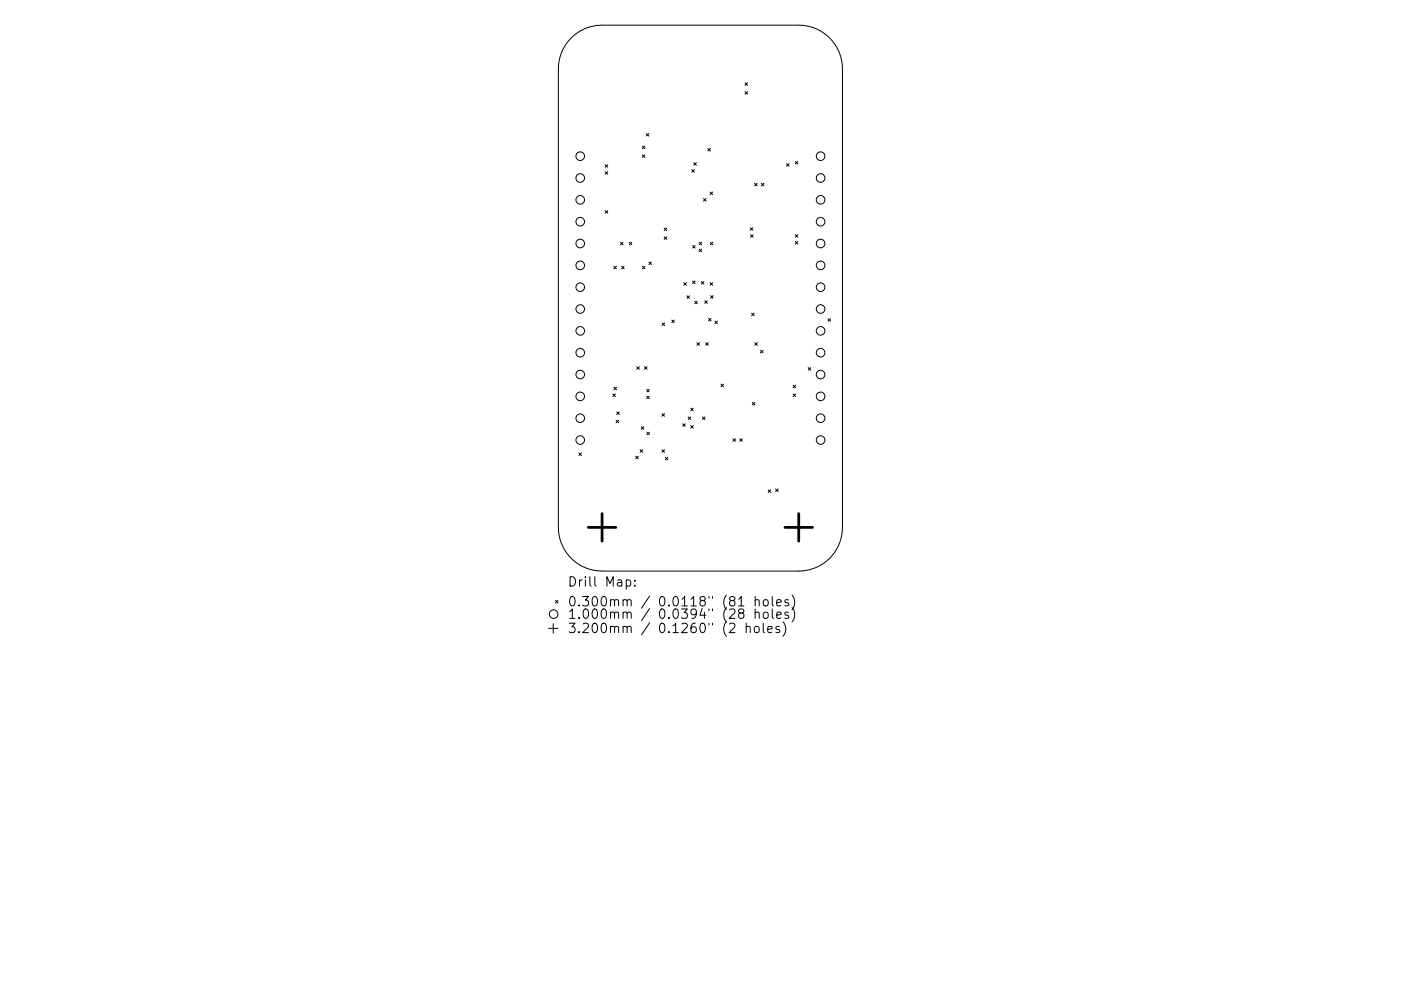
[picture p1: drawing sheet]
<svg xmlns="http://www.w3.org/2000/svg" width="297mm" height="210mm" viewBox="0 0 297 210" stroke-linecap="round" stroke-linejoin="round" font-family="sans-serif">
<defs><g id="words">
<g font-size="2.8">
<text x="120.3" y="124.5">Drill Map:</text>
<text x="120.3" y="128.7">0.300mm / 0.0118&quot; (81 holes)</text>
<text x="120.3" y="131.3">1.000mm / 0.0394&quot; (28 holes)</text>
<text x="120.3" y="134.3">3.200mm / 0.1260&quot; (2 holes)</text>
</g>
</g></defs>
<g fill="none" stroke="#000" stroke-width=".21">
<path d="M121.1 8.1a9.3 9.3 0 0 1 6.6-2.8h41.6a9.3 9.3 0 0 1 9.3 9.3v97.3a9.3 9.3 0 0 1-9.3 9.3h-41.6a9.3 9.3 0 0 1-9.3-9.3v-97.3a9.3 9.3 0 0 1 2.7-6.5zM158 17.6l.5 .5M158 19.4l.5 .6M158.5 17.6l-.5 .5M158.5 19.4l-.5 .6M128.3 34.9l.6 .6M128.3 36.4l.6 .6M128.9 34.9l-.6 .6M128.9 36.4l-.6 .6M136.2 31l.5 .6M136.2 32.9l.5 .5M136.7 31l-.5 .6"/>
<path d="M136.7 32.9l-.5 .5M137 28.3l.6 .6M137.6 28.3l-.6 .6M146.7 36l.5 .5M147.1 34.5l.5 .6M147.2 36l-.5 .5M147.6 34.5l-.5 .6M150.1 31.5l.5 .5M150.6 31.5l-.5 .5M160 38.9l.5 .5M160.5 38.9l-.5 .5M161.4 38.9l.6 .5"/>
<path d="M162 38.9l-.6 .5M166.8 34.7l.5 .6M167.3 34.7l-.5 .6M168.6 34.3l.6 .5M169.2 34.3l-.6 .5M128.3 44.7l.6 .5M128.9 44.7l-.6 .5M130.2 56.5l.5 .5M130.7 56.5l-.5 .5M131.5 51.4l.6 .5M131.8 56.5l.5 .5M132.1 51.4l-.6 .5"/>
<path d="M132.3 56.5l-.5 .5M133.4 51.4l.5 .5M133.9 51.4l-.5 .5M136.2 56.5l.6 .5M136.8 56.5l-.6 .5M137.6 55.6l.5 .5M138.1 55.6l-.5 .5M140.8 48.4l.6 .5M140.8 50.2l.6 .6M141.4 48.4l-.6 .5M141.4 50.2l-.6 .6M145 60l.5 .5"/>
<path d="M145.5 60l-.5 .5M146.8 52.1l.6 .5M146.8 59.6l.6 .6M147.4 52.1l-.6 .5M147.4 59.6l-.6 .6M148.2 51.4l.6 .5M148.2 52.9l.6 .5M148.7 59.7l.5 .6M148.8 51.4l-.6 .5M148.8 52.9l-.6 .5M149.2 42.1l.5 .6M149.2 59.7l-.5 .6"/>
<path d="M149.7 42.1l-.5 .6M150.5 40.7l.6 .6M150.5 60l.6 .5M150.6 51.4l.5 .5M151.1 40.7l-.6 .6M151.1 60l-.6 .5M151.1 51.4l-.5 .5M159.1 48.3l.5 .6M159.1 49.8l.6 .5M159.6 48.3l-.5 .6M159.7 49.8l-.6 .5M168.6 49.8l.6 .5"/>
<path d="M168.6 51.2l.6 .6M169.2 49.8l-.6 .5M169.2 51.2l-.6 .6M135 77.8l.6 .5M135.6 77.8l-.6 .5M136.6 77.8l.6 .5M137.2 77.8l-.6 .5M140.4 68.5l.5 .6M140.9 68.5l-.5 .6M142.4 67.9l.6 .6M143 67.9l-.6 .6M145.6 62.8l.6 .5"/>
<path d="M146.2 62.8l-.6 .5M147.3 63.9l.5 .6M147.8 72.7l.5 .6M147.8 63.9l-.5 .6M148.3 72.7l-.5 .6M149.4 63.8l.6 .6M149.6 72.7l.6 .6M150 63.8l-.6 .6M150.2 72.7l-.6 .6M150.2 67.6l.6 .5M150.6 62.7l.6 .6M150.8 67.6l-.6 .5"/>
<path d="M151.2 62.7l-.6 .6M151.6 68.1l.5 .6M152.1 68.1l-.5 .6M159.3 66.5l.6 .5M159.9 66.5l-.6 .5M160 72.7l.6 .6M160.6 72.7l-.6 .6M161.2 74.3l.6 .6M161.8 74.3l-.6 .6M171.4 78l.5 .5M171.9 78l-.5 .5M175.6 67.6l.5 .6"/>
<path d="M176.1 67.6l-.5 .6M122.7 96.1l.6 .5M123.3 96.1l-.6 .5M129.9 83.6l.6 .5M130.2 82.2l.5 .5M130.5 83.6l-.6 .5M130.6 89.2l.6 .5M130.7 82.2l-.5 .5M130.8 87.4l.5 .5M131.2 89.2l-.6 .5M131.3 87.4l-.5 .5M134.8 96.8l.5 .5"/>
<path d="M135.3 96.8l-.5 .5M135.7 95.4l.6 .6M136 90.5l.5 .6M136.3 95.4l-.6 .6M136.5 90.5l-.5 .6M137.1 82.6l.6 .5M137.1 84.1l.6 .5M137.2 91.7l.5 .5M137.7 82.6l-.6 .5M137.7 84.1l-.6 .5M137.7 91.7l-.5 .5M140.4 87.8l.5 .5"/>
<path d="M140.4 95.4l.5 .6M140.9 87.8l-.5 .5M140.9 95.4l-.5 .6M141 97l.6 .6M141.6 97l-.6 .6M144.8 89.9l.5 .6M145.3 89.9l-.5 .6M145.9 88.5l.6 .5M146.4 86.6l.6 .6M146.4 90.3l.6 .5M146.5 88.5l-.6 .5M147 86.6l-.6 .6"/>
<path d="M147 90.3l-.6 .5M148.9 88.5l.6 .5M149.5 88.5l-.6 .5M152.9 81.5l.5 .6M153.4 81.5l-.5 .6M155.4 93.1l.6 .5M156 93.1l-.6 .5M156.9 93.1l.5 .5M157.4 93.1l-.5 .5M159.5 85.4l.6 .5M160.1 85.4l-.6 .5M168.1 81.7l.6 .6"/>
<path d="M168.1 83.6l.6 .5M168.7 81.7l-.6 .6M168.7 83.6l-.6 .5M162.9 103.9l.5 .6M163.4 103.9l-.5 .6M164.4 103.7l.6 .6M165 103.7l-.6 .6M116.3 133.3h2M117.3 132.3v2M117.7 127.4l.6 .5M118.3 127.4l-.6 .5M132.8 123.1l.5-.1 .4 .4v.6l-.2 .3h-.7"/>
<path d="M134.6 124.2v.2M134.6 123.1v.2M156.6 128.6h1.1M157 130.1l-.4-.4 .1-.3 .3-.2 .5 .1 .2 .3-.1 .3-.8 .2-.2 .3v.4l.4 .4 .5-.1 .2-.3v-.4l-.4-.3M158.2 133.1l.3-.2 .5 .1 .1 1.2M158.2 132.2v2M160 133.1l.3-.2 .5 .1 .2 .3v.5a.54 .54 0 0 1-.6 .4 .54 .54 0 0 1-.5-.4zM160.1 127.4l.3-.2 .5 .1 .1 1.3M160.1 130.1a.5 .5 0 0 1 .9 0v1.1M160.1 126.6v2M160.1 129.2v2M161.8 132.2v1.7l.3 .3"/>
<path d="M161.9 127.4l.3-.2a.54 .54 0 0 1 .7 .4v.6a.54 .54 0 0 1-.6 .4 .54 .54 0 0 1-.5-.4zM161.9 130.1a.54 .54 0 0 1 .6-.2 .54 .54 0 0 1 .4 .3v.6a.54 .54 0 0 1-.6 .4 .54 .54 0 0 1-.5-.4zM162.8 133.6l.9-.2-.1-.4-.5-.1-.3 .3 .1 .9h.7M163.7 126.6v1.7l.3 .3M163.7 129.2v1.7l.3 .3M164.7 127.9l.9-.2-.1-.4-.5-.1-.3 .3 .1 1h.7M164.7 130.5l.9-.2-.1-.3-.5-.1-.3 .2 .1 1h.7M165.3 133l-.5-.1-.3 .3 .1 .3 .7 .1v.5h-.8M166 131.9a2.29 2.29 0 0 1 0 3.1M167.2 127.3l-.5-.1-.3 .3 .1 .3 .7 .2v.5h-.8M167.2 130l-.5-.1-.3 .2 .1 .3 .7 .2v.5h-.8M167.9 126.3a2.29 2.29 0 0 1 0 3"/>
<path d="M167.9 128.9a2.29 2.29 0 0 1 0 3.1"/>
<circle cx="123" cy="33.1" r=".91"/>
<circle cx="123" cy="37.8" r=".91"/>
<circle cx="174" cy="33.1" r=".91"/>
<circle cx="174" cy="37.8" r=".91"/>
<circle cx="123" cy="47" r=".91"/>
<circle cx="123" cy="51.7" r=".91"/>
<circle cx="123" cy="42.4" r=".91"/>
<circle cx="123" cy="56.3" r=".91"/>
<circle cx="174" cy="47" r=".91"/>
<circle cx="174" cy="51.7" r=".91"/>
<circle cx="174" cy="42.4" r=".91"/>
<circle cx="174" cy="56.3" r=".91"/>
<circle cx="123" cy="74.8" r=".91"/>
<circle cx="123" cy="60.9" r=".91"/>
<circle cx="123" cy="79.5" r=".91"/>
<circle cx="123" cy="65.6" r=".91"/>
<circle cx="123" cy="70.2" r=".91"/>
<circle cx="174" cy="74.8" r=".91"/>
<circle cx="174" cy="60.9" r=".91"/>
<circle cx="174" cy="79.5" r=".91"/>
<circle cx="174" cy="65.6" r=".91"/>
<circle cx="174" cy="70.2" r=".91"/>
<circle cx="123" cy="88.7" r=".91"/>
<circle cx="123" cy="93.4" r=".91"/>
<circle cx="123" cy="84.1" r=".91"/>
<circle cx="174" cy="88.7" r=".91"/>
<circle cx="174" cy="93.4" r=".91"/>
<circle cx="174" cy="84.1" r=".91"/>
<circle cx="117.4" cy="130.3" r=".91"/>
</g>
<path d="M124.7 111.9h5.9M127.7 109v5.8M166.4 111.9h5.9M169.3 109v5.8" fill="none" stroke="#000" stroke-width=".58"/>
<use href="#words"/>
</svg>
